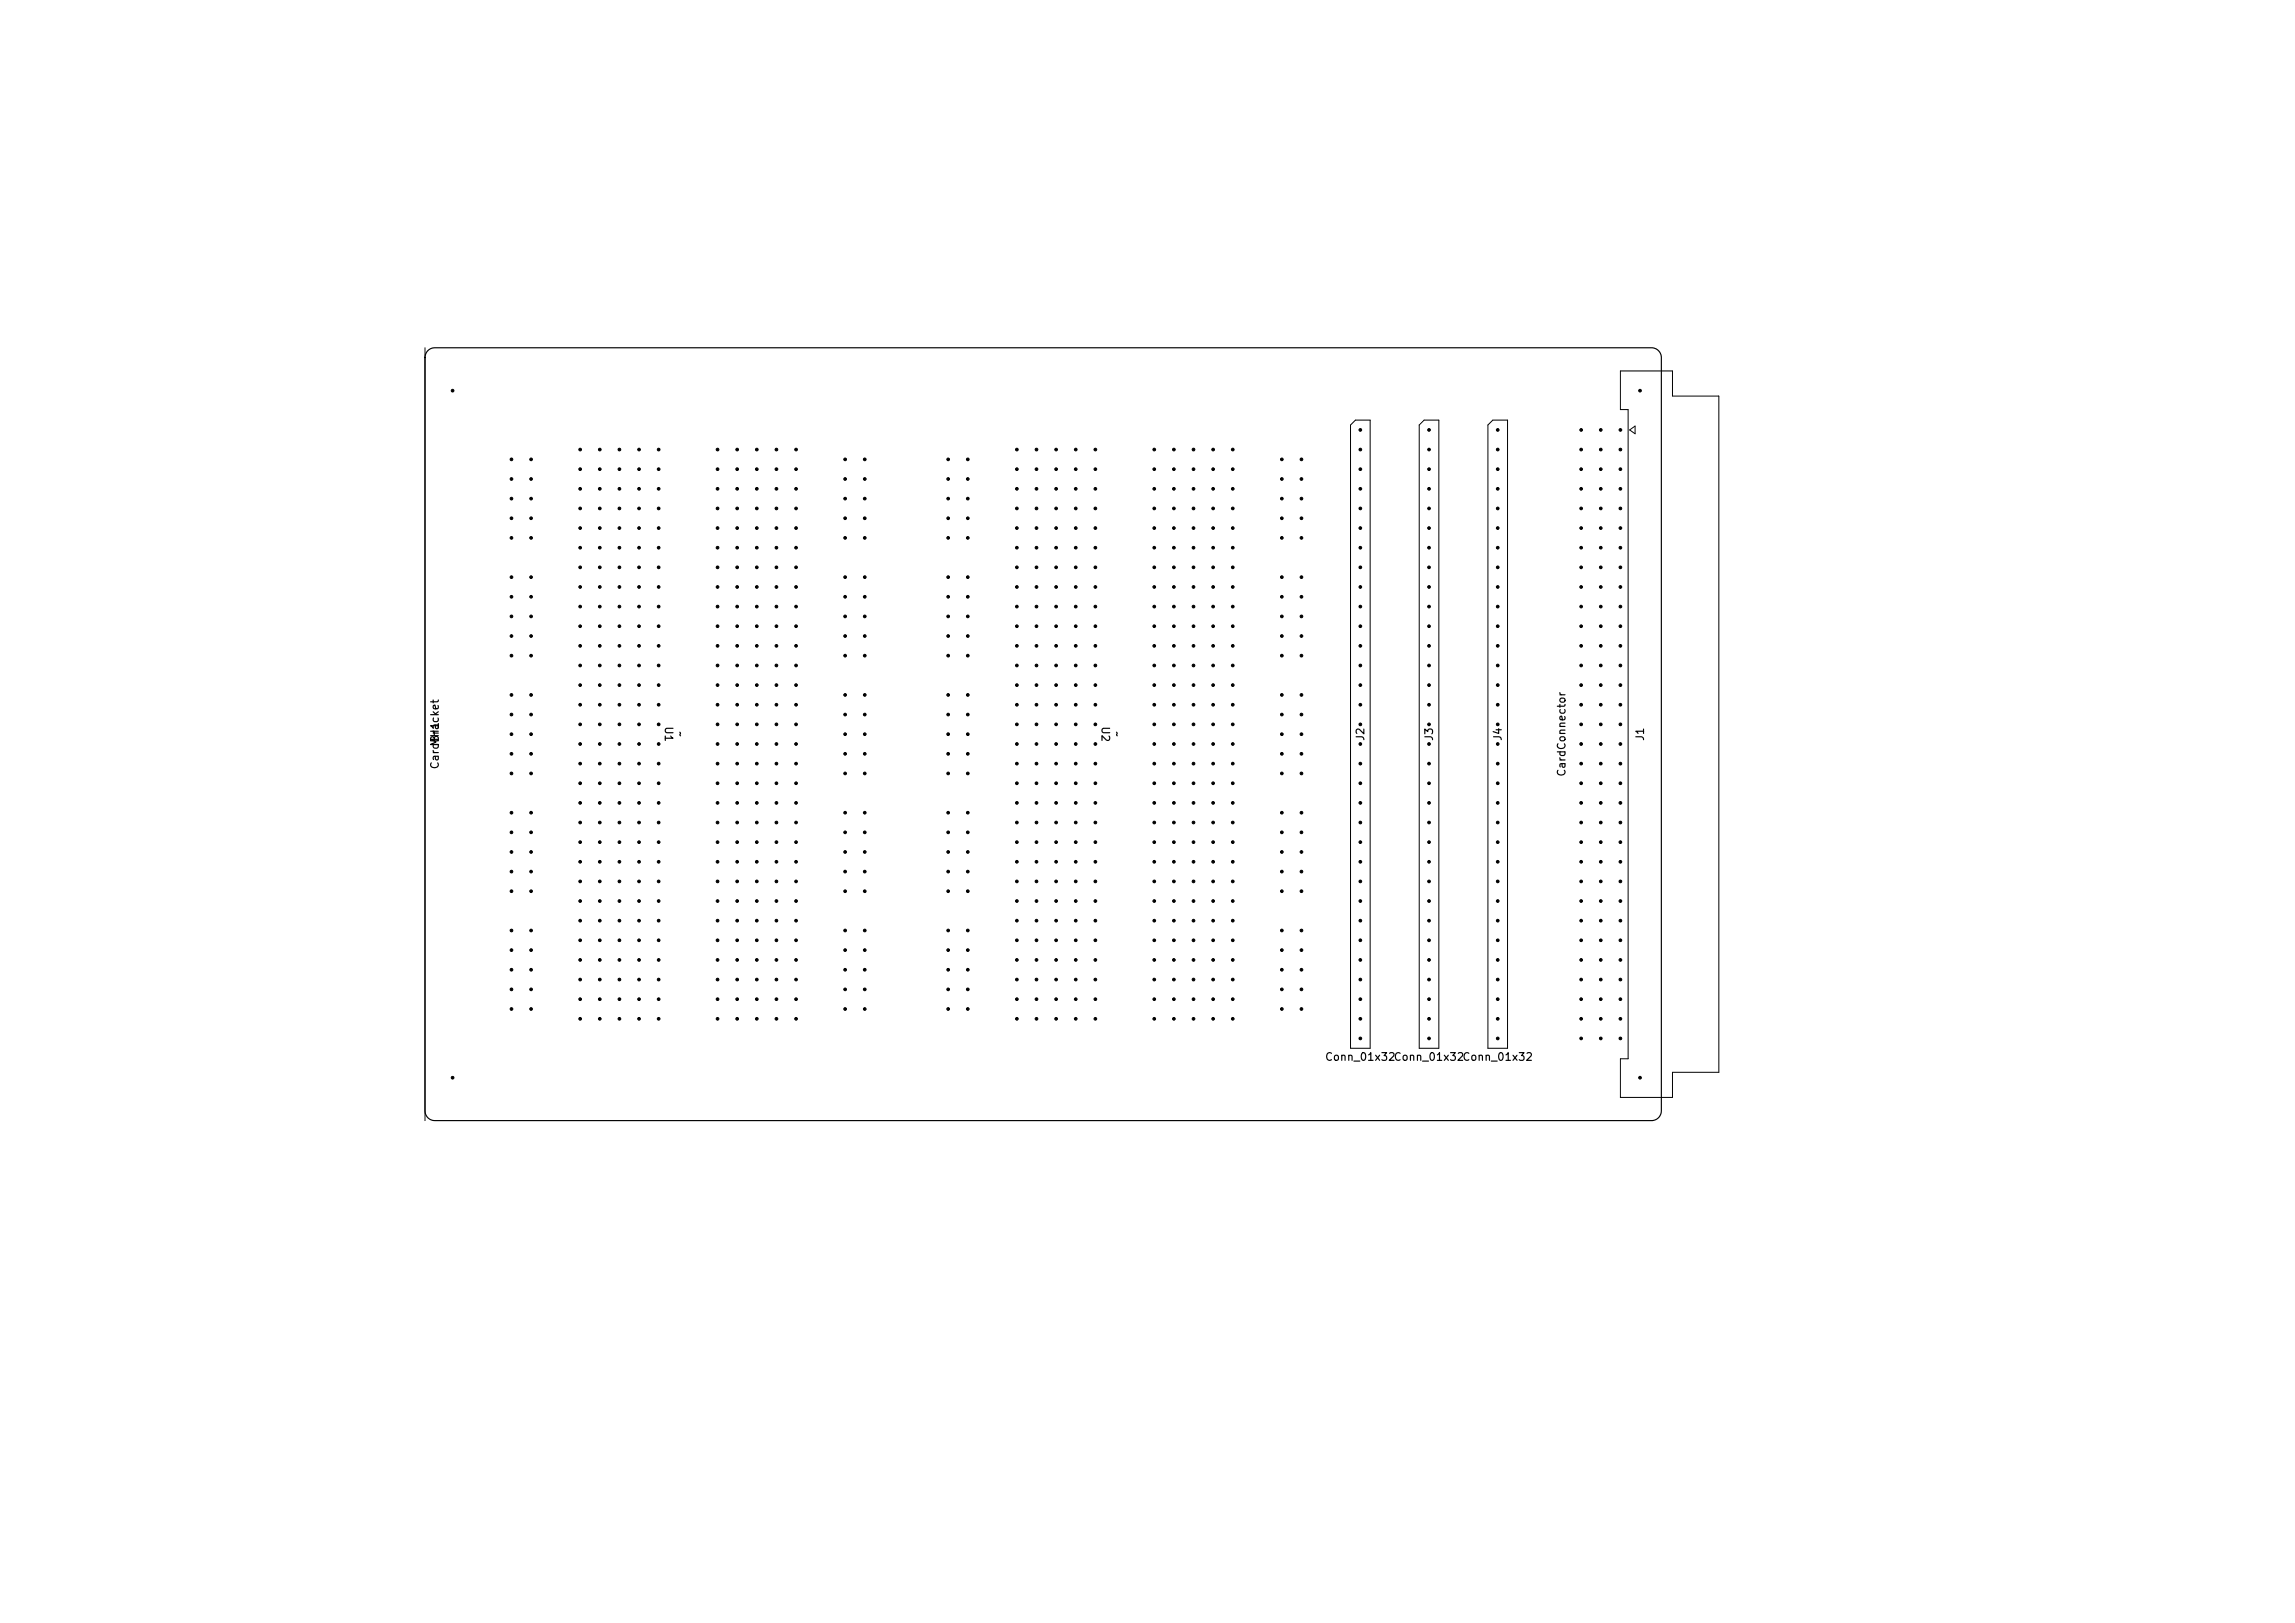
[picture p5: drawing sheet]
<svg xmlns="http://www.w3.org/2000/svg" width="297mm" height="210mm" viewBox="0 0 297 210" stroke-linecap="round" stroke-linejoin="round" font-family="sans-serif">
<defs><g id="words">
<g font-size="1">
<text x="85.8" y="93.9" transform="rotate(90 85.8 93.9)">U1</text>
<text x="87.3" y="94.5" transform="rotate(90 87.3 94.5)">~</text>
<text x="142.3" y="93.9" transform="rotate(90 142.3 93.9)">U2</text>
<text x="143.8" y="94.5" transform="rotate(90 143.8 94.5)">~</text>
<text x="176.8" y="96" transform="rotate(-90 176.8 96)">J2</text>
<text x="185.7" y="96" transform="rotate(-90 185.7 96)">J3</text>
<text x="194.6" y="96" transform="rotate(-90 194.6 96)">J4</text>
<text x="213" y="96" transform="rotate(-90 213 96)">J1</text>
<text x="57" y="99.6" transform="rotate(-90 57 99.6)">CardBracket</text>
<text x="57" y="96.7" transform="rotate(-90 57 96.7)">MH1</text>
<text x="202.8" y="100.6" transform="rotate(-90 202.8 100.6)">CardConnector</text>
<text x="171.4" y="137.5">Conn_01x32Conn_01x32Conn_01x32</text>
</g>
</g></defs>
<path d="M55 45v100M174.8 55l.6-.6h1.9v81.2h-2.5zM184.3 54.4h1.9v81.2h-2.5v-80.6zM193.2 54.4h1.9v81.2h-2.5v-80.6zM209.7 48h6.7v3.3h6v87.5h-6v3.2h-6.7v-5h1v-84h-1zM210.9 55.6l.7-.5v1z" fill="none" stroke="#000" stroke-width=".13"/>
<path d="M55.4 45.4l.3-.3 .6-.1h157.4a1.27 1.27 0 0 1 1.3 1.3v97.4a1.27 1.27 0 0 1-1.3 1.3h-157.4a1.27 1.27 0 0 1-1.3-1.3v-97.4l.1-.6z" fill="none" stroke="#000" stroke-width=".15"/>
<g fill="#000" stroke="#000" stroke-width=".13">
<circle cx="58.6" cy="50.6" r=".17"/>
<circle cx="66.2" cy="59.4" r=".17"/>
<circle cx="68.7" cy="59.4" r=".17"/>
<circle cx="75.1" cy="58.2" r=".17"/>
<circle cx="77.6" cy="58.2" r=".17"/>
<circle cx="80.2" cy="58.2" r=".17"/>
<circle cx="82.7" cy="58.2" r=".17"/>
<circle cx="85.2" cy="58.2" r=".17"/>
<circle cx="92.9" cy="58.2" r=".17"/>
<circle cx="95.4" cy="58.2" r=".17"/>
<circle cx="97.9" cy="58.2" r=".17"/>
<circle cx="100.5" cy="58.2" r=".17"/>
<circle cx="103" cy="58.2" r=".17"/>
<circle cx="109.4" cy="59.4" r=".17"/>
<circle cx="111.9" cy="59.4" r=".17"/>
<circle cx="122.7" cy="59.4" r=".17"/>
<circle cx="125.2" cy="59.4" r=".17"/>
<circle cx="131.6" cy="58.2" r=".17"/>
<circle cx="134.1" cy="58.2" r=".17"/>
<circle cx="136.7" cy="58.2" r=".17"/>
<circle cx="139.2" cy="58.2" r=".17"/>
<circle cx="141.8" cy="58.2" r=".17"/>
<circle cx="149.4" cy="58.2" r=".17"/>
<circle cx="151.9" cy="58.2" r=".17"/>
<circle cx="154.5" cy="58.2" r=".17"/>
<circle cx="157" cy="58.2" r=".17"/>
<circle cx="159.5" cy="58.2" r=".17"/>
<circle cx="165.9" cy="59.4" r=".17"/>
<circle cx="168.4" cy="59.4" r=".17"/>
<circle cx="176" cy="58.2" r=".17"/>
<circle cx="176" cy="55.6" r=".17"/>
<circle cx="184.9" cy="58.2" r=".17"/>
<circle cx="184.9" cy="55.6" r=".17"/>
<circle cx="193.8" cy="58.2" r=".17"/>
<circle cx="193.8" cy="55.6" r=".17"/>
<circle cx="204.6" cy="58.2" r=".17"/>
<circle cx="204.6" cy="55.6" r=".17"/>
<circle cx="207.2" cy="55.6" r=".17"/>
<circle cx="207.2" cy="58.2" r=".17"/>
<circle cx="209.7" cy="55.6" r=".17"/>
<circle cx="209.7" cy="58.2" r=".17"/>
<circle cx="212.2" cy="50.6" r=".17"/>
<circle cx="66.2" cy="79.8" r=".17"/>
<circle cx="66.2" cy="64.5" r=".17"/>
<circle cx="66.2" cy="69.6" r=".17"/>
<circle cx="66.2" cy="62" r=".17"/>
<circle cx="66.2" cy="67.1" r=".17"/>
<circle cx="66.2" cy="74.7" r=".17"/>
<circle cx="66.2" cy="77.2" r=".17"/>
<circle cx="68.7" cy="74.7" r=".17"/>
<circle cx="68.7" cy="79.8" r=".17"/>
<circle cx="68.7" cy="77.2" r=".17"/>
<circle cx="68.7" cy="67.1" r=".17"/>
<circle cx="68.7" cy="62" r=".17"/>
<circle cx="68.7" cy="69.6" r=".17"/>
<circle cx="68.7" cy="64.5" r=".17"/>
<circle cx="75.1" cy="68.3" r=".17"/>
<circle cx="75.1" cy="73.4" r=".17"/>
<circle cx="75.1" cy="70.9" r=".17"/>
<circle cx="75.1" cy="60.7" r=".17"/>
<circle cx="75.1" cy="65.8" r=".17"/>
<circle cx="75.1" cy="76" r=".17"/>
<circle cx="75.1" cy="63.3" r=".17"/>
<circle cx="75.1" cy="78.5" r=".17"/>
<circle cx="77.6" cy="76" r=".17"/>
<circle cx="77.6" cy="60.7" r=".17"/>
<circle cx="77.6" cy="78.5" r=".17"/>
<circle cx="77.6" cy="68.3" r=".17"/>
<circle cx="77.6" cy="70.9" r=".17"/>
<circle cx="77.6" cy="73.4" r=".17"/>
<circle cx="77.6" cy="65.8" r=".17"/>
<circle cx="77.6" cy="63.3" r=".17"/>
<circle cx="80.2" cy="68.3" r=".17"/>
<circle cx="80.2" cy="73.4" r=".17"/>
<circle cx="80.2" cy="76" r=".17"/>
<circle cx="80.2" cy="65.8" r=".17"/>
<circle cx="80.2" cy="60.7" r=".17"/>
<circle cx="80.2" cy="63.3" r=".17"/>
<circle cx="80.2" cy="70.9" r=".17"/>
<circle cx="80.2" cy="78.5" r=".17"/>
<circle cx="82.7" cy="73.4" r=".17"/>
<circle cx="82.7" cy="60.7" r=".17"/>
<circle cx="82.7" cy="68.3" r=".17"/>
<circle cx="82.7" cy="63.3" r=".17"/>
<circle cx="82.7" cy="78.5" r=".17"/>
<circle cx="82.7" cy="76" r=".17"/>
<circle cx="82.7" cy="65.8" r=".17"/>
<circle cx="82.7" cy="70.9" r=".17"/>
<circle cx="85.2" cy="70.9" r=".17"/>
<circle cx="85.2" cy="63.3" r=".17"/>
<circle cx="85.2" cy="68.3" r=".17"/>
<circle cx="85.2" cy="60.7" r=".17"/>
<circle cx="85.2" cy="76" r=".17"/>
<circle cx="85.2" cy="65.8" r=".17"/>
<circle cx="85.2" cy="78.5" r=".17"/>
<circle cx="85.2" cy="73.4" r=".17"/>
<circle cx="92.9" cy="63.3" r=".17"/>
<circle cx="92.9" cy="68.3" r=".17"/>
<circle cx="92.9" cy="70.9" r=".17"/>
<circle cx="92.9" cy="73.4" r=".17"/>
<circle cx="92.9" cy="78.5" r=".17"/>
<circle cx="92.9" cy="76" r=".17"/>
<circle cx="92.9" cy="60.7" r=".17"/>
<circle cx="92.9" cy="65.8" r=".17"/>
<circle cx="95.4" cy="68.3" r=".17"/>
<circle cx="95.4" cy="63.3" r=".17"/>
<circle cx="95.4" cy="70.9" r=".17"/>
<circle cx="95.4" cy="76" r=".17"/>
<circle cx="95.4" cy="60.7" r=".17"/>
<circle cx="95.4" cy="65.8" r=".17"/>
<circle cx="95.4" cy="78.5" r=".17"/>
<circle cx="95.4" cy="73.4" r=".17"/>
<circle cx="97.9" cy="78.5" r=".17"/>
<circle cx="97.9" cy="70.9" r=".17"/>
<circle cx="97.9" cy="76" r=".17"/>
<circle cx="97.9" cy="68.3" r=".17"/>
<circle cx="97.9" cy="65.8" r=".17"/>
<circle cx="97.9" cy="73.4" r=".17"/>
<circle cx="97.9" cy="60.7" r=".17"/>
<circle cx="97.9" cy="63.3" r=".17"/>
<circle cx="100.5" cy="78.5" r=".17"/>
<circle cx="100.5" cy="70.9" r=".17"/>
<circle cx="100.5" cy="73.4" r=".17"/>
<circle cx="100.5" cy="76" r=".17"/>
<circle cx="100.5" cy="60.7" r=".17"/>
<circle cx="100.5" cy="68.3" r=".17"/>
<circle cx="100.5" cy="63.3" r=".17"/>
<circle cx="100.5" cy="65.8" r=".17"/>
<circle cx="103" cy="60.7" r=".17"/>
<circle cx="103" cy="78.5" r=".17"/>
<circle cx="103" cy="68.3" r=".17"/>
<circle cx="103" cy="65.8" r=".17"/>
<circle cx="103" cy="70.9" r=".17"/>
<circle cx="103" cy="76" r=".17"/>
<circle cx="103" cy="63.3" r=".17"/>
<circle cx="103" cy="73.4" r=".17"/>
<circle cx="109.4" cy="64.5" r=".17"/>
<circle cx="109.4" cy="67.1" r=".17"/>
<circle cx="109.4" cy="62" r=".17"/>
<circle cx="109.4" cy="74.7" r=".17"/>
<circle cx="109.4" cy="79.8" r=".17"/>
<circle cx="109.4" cy="69.6" r=".17"/>
<circle cx="109.4" cy="77.2" r=".17"/>
<circle cx="111.9" cy="64.5" r=".17"/>
<circle cx="111.9" cy="74.7" r=".17"/>
<circle cx="111.9" cy="67.1" r=".17"/>
<circle cx="111.9" cy="62" r=".17"/>
<circle cx="111.9" cy="69.6" r=".17"/>
<circle cx="111.9" cy="77.2" r=".17"/>
<circle cx="111.9" cy="79.8" r=".17"/>
<circle cx="122.7" cy="69.6" r=".17"/>
<circle cx="122.7" cy="77.2" r=".17"/>
<circle cx="122.7" cy="64.5" r=".17"/>
<circle cx="122.7" cy="79.8" r=".17"/>
<circle cx="122.7" cy="67.1" r=".17"/>
<circle cx="122.7" cy="74.7" r=".17"/>
<circle cx="122.7" cy="62" r=".17"/>
<circle cx="125.2" cy="74.7" r=".17"/>
<circle cx="125.2" cy="67.1" r=".17"/>
<circle cx="125.2" cy="62" r=".17"/>
<circle cx="125.2" cy="79.8" r=".17"/>
<circle cx="125.2" cy="64.5" r=".17"/>
<circle cx="125.2" cy="77.2" r=".17"/>
<circle cx="125.2" cy="69.6" r=".17"/>
<circle cx="131.6" cy="68.3" r=".17"/>
<circle cx="131.6" cy="76" r=".17"/>
<circle cx="131.6" cy="70.9" r=".17"/>
<circle cx="131.6" cy="73.4" r=".17"/>
<circle cx="131.6" cy="63.3" r=".17"/>
<circle cx="131.6" cy="60.7" r=".17"/>
<circle cx="131.6" cy="78.5" r=".17"/>
<circle cx="131.6" cy="65.8" r=".17"/>
<circle cx="134.1" cy="76" r=".17"/>
<circle cx="134.1" cy="68.3" r=".17"/>
<circle cx="134.1" cy="70.9" r=".17"/>
<circle cx="134.1" cy="73.4" r=".17"/>
<circle cx="134.1" cy="78.5" r=".17"/>
<circle cx="134.1" cy="60.7" r=".17"/>
<circle cx="134.1" cy="63.3" r=".17"/>
<circle cx="134.1" cy="65.8" r=".17"/>
<circle cx="136.7" cy="60.7" r=".17"/>
<circle cx="136.7" cy="76" r=".17"/>
<circle cx="136.7" cy="68.3" r=".17"/>
<circle cx="136.7" cy="73.4" r=".17"/>
<circle cx="136.7" cy="78.5" r=".17"/>
<circle cx="136.7" cy="65.8" r=".17"/>
<circle cx="136.7" cy="70.9" r=".17"/>
<circle cx="136.7" cy="63.3" r=".17"/>
<circle cx="139.2" cy="68.3" r=".17"/>
<circle cx="139.2" cy="70.9" r=".17"/>
<circle cx="139.2" cy="76" r=".17"/>
<circle cx="139.2" cy="60.7" r=".17"/>
<circle cx="139.2" cy="63.3" r=".17"/>
<circle cx="139.2" cy="78.5" r=".17"/>
<circle cx="139.2" cy="73.4" r=".17"/>
<circle cx="139.2" cy="65.8" r=".17"/>
<circle cx="141.8" cy="70.9" r=".17"/>
<circle cx="141.8" cy="73.4" r=".17"/>
<circle cx="141.8" cy="76" r=".17"/>
<circle cx="141.8" cy="60.7" r=".17"/>
<circle cx="141.8" cy="78.5" r=".17"/>
<circle cx="141.8" cy="68.3" r=".17"/>
<circle cx="141.8" cy="65.8" r=".17"/>
<circle cx="141.8" cy="63.3" r=".17"/>
<circle cx="149.4" cy="73.4" r=".17"/>
<circle cx="149.4" cy="76" r=".17"/>
<circle cx="149.4" cy="70.9" r=".17"/>
<circle cx="149.4" cy="60.7" r=".17"/>
<circle cx="149.4" cy="68.3" r=".17"/>
<circle cx="149.4" cy="63.3" r=".17"/>
<circle cx="149.4" cy="78.5" r=".17"/>
<circle cx="149.4" cy="65.8" r=".17"/>
<circle cx="151.9" cy="60.7" r=".17"/>
<circle cx="151.9" cy="78.5" r=".17"/>
<circle cx="151.9" cy="70.9" r=".17"/>
<circle cx="151.9" cy="73.4" r=".17"/>
<circle cx="151.9" cy="76" r=".17"/>
<circle cx="151.9" cy="65.8" r=".17"/>
<circle cx="151.9" cy="68.3" r=".17"/>
<circle cx="151.9" cy="63.3" r=".17"/>
<circle cx="154.5" cy="60.7" r=".17"/>
<circle cx="154.5" cy="65.8" r=".17"/>
<circle cx="154.5" cy="78.5" r=".17"/>
<circle cx="154.5" cy="70.9" r=".17"/>
<circle cx="154.5" cy="73.4" r=".17"/>
<circle cx="154.5" cy="76" r=".17"/>
<circle cx="154.5" cy="63.3" r=".17"/>
<circle cx="154.5" cy="68.3" r=".17"/>
<circle cx="157" cy="63.3" r=".17"/>
<circle cx="157" cy="78.5" r=".17"/>
<circle cx="157" cy="65.8" r=".17"/>
<circle cx="157" cy="73.4" r=".17"/>
<circle cx="157" cy="76" r=".17"/>
<circle cx="157" cy="68.3" r=".17"/>
<circle cx="157" cy="60.7" r=".17"/>
<circle cx="157" cy="70.9" r=".17"/>
<circle cx="159.5" cy="60.7" r=".17"/>
<circle cx="159.5" cy="76" r=".17"/>
<circle cx="159.5" cy="68.3" r=".17"/>
<circle cx="159.5" cy="65.8" r=".17"/>
<circle cx="159.5" cy="70.9" r=".17"/>
<circle cx="159.5" cy="78.5" r=".17"/>
<circle cx="159.5" cy="63.3" r=".17"/>
<circle cx="159.5" cy="73.4" r=".17"/>
<circle cx="165.9" cy="74.7" r=".17"/>
<circle cx="165.9" cy="62" r=".17"/>
<circle cx="165.9" cy="79.8" r=".17"/>
<circle cx="165.9" cy="69.6" r=".17"/>
<circle cx="165.9" cy="77.2" r=".17"/>
<circle cx="165.9" cy="67.1" r=".17"/>
<circle cx="165.9" cy="64.5" r=".17"/>
<circle cx="168.4" cy="74.7" r=".17"/>
<circle cx="168.4" cy="64.5" r=".17"/>
<circle cx="168.4" cy="67.1" r=".17"/>
<circle cx="168.4" cy="79.8" r=".17"/>
<circle cx="168.4" cy="62" r=".17"/>
<circle cx="168.4" cy="69.6" r=".17"/>
<circle cx="168.4" cy="77.2" r=".17"/>
<circle cx="176" cy="65.8" r=".17"/>
<circle cx="176" cy="70.9" r=".17"/>
<circle cx="176" cy="78.5" r=".17"/>
<circle cx="176" cy="60.7" r=".17"/>
<circle cx="176" cy="73.4" r=".17"/>
<circle cx="176" cy="63.3" r=".17"/>
<circle cx="176" cy="68.3" r=".17"/>
<circle cx="176" cy="76" r=".17"/>
<circle cx="184.9" cy="68.3" r=".17"/>
<circle cx="184.9" cy="60.7" r=".17"/>
<circle cx="184.9" cy="78.5" r=".17"/>
<circle cx="184.9" cy="65.8" r=".17"/>
<circle cx="184.9" cy="63.3" r=".17"/>
<circle cx="184.9" cy="76" r=".17"/>
<circle cx="184.9" cy="70.9" r=".17"/>
<circle cx="184.9" cy="73.4" r=".17"/>
<circle cx="193.8" cy="60.7" r=".17"/>
<circle cx="193.8" cy="78.5" r=".17"/>
<circle cx="193.8" cy="65.8" r=".17"/>
<circle cx="193.8" cy="68.3" r=".17"/>
<circle cx="193.8" cy="76" r=".17"/>
<circle cx="193.8" cy="70.9" r=".17"/>
<circle cx="193.8" cy="73.4" r=".17"/>
<circle cx="193.8" cy="63.3" r=".17"/>
<circle cx="204.6" cy="63.3" r=".17"/>
<circle cx="204.6" cy="78.5" r=".17"/>
<circle cx="204.6" cy="68.3" r=".17"/>
<circle cx="204.6" cy="60.7" r=".17"/>
<circle cx="204.6" cy="65.8" r=".17"/>
<circle cx="204.6" cy="73.4" r=".17"/>
<circle cx="204.6" cy="76" r=".17"/>
<circle cx="204.6" cy="70.9" r=".17"/>
<circle cx="207.2" cy="76" r=".17"/>
<circle cx="207.2" cy="63.3" r=".17"/>
<circle cx="207.2" cy="60.7" r=".17"/>
<circle cx="207.2" cy="65.8" r=".17"/>
<circle cx="207.2" cy="70.9" r=".17"/>
<circle cx="207.2" cy="78.5" r=".17"/>
<circle cx="207.2" cy="68.3" r=".17"/>
<circle cx="207.2" cy="73.4" r=".17"/>
<circle cx="209.7" cy="63.3" r=".17"/>
<circle cx="209.7" cy="78.5" r=".17"/>
<circle cx="209.7" cy="60.7" r=".17"/>
<circle cx="209.7" cy="76" r=".17"/>
<circle cx="209.7" cy="65.8" r=".17"/>
<circle cx="209.7" cy="73.4" r=".17"/>
<circle cx="209.7" cy="68.3" r=".17"/>
<circle cx="209.7" cy="70.9" r=".17"/>
<circle cx="66.2" cy="82.3" r=".17"/>
<circle cx="66.2" cy="92.5" r=".17"/>
<circle cx="66.2" cy="95" r=".17"/>
<circle cx="66.2" cy="84.8" r=".17"/>
<circle cx="66.2" cy="89.9" r=".17"/>
<circle cx="66.2" cy="97.5" r=".17"/>
<circle cx="68.7" cy="84.8" r=".17"/>
<circle cx="68.7" cy="97.5" r=".17"/>
<circle cx="68.7" cy="89.9" r=".17"/>
<circle cx="68.7" cy="92.5" r=".17"/>
<circle cx="68.7" cy="82.3" r=".17"/>
<circle cx="68.7" cy="95" r=".17"/>
<circle cx="75.1" cy="93.7" r=".17"/>
<circle cx="75.1" cy="81" r=".17"/>
<circle cx="75.1" cy="91.2" r=".17"/>
<circle cx="75.1" cy="86.1" r=".17"/>
<circle cx="75.1" cy="96.3" r=".17"/>
<circle cx="75.1" cy="88.7" r=".17"/>
<circle cx="75.1" cy="98.8" r=".17"/>
<circle cx="75.1" cy="83.6" r=".17"/>
<circle cx="77.6" cy="96.3" r=".17"/>
<circle cx="77.6" cy="81" r=".17"/>
<circle cx="77.6" cy="93.7" r=".17"/>
<circle cx="77.6" cy="83.6" r=".17"/>
<circle cx="77.6" cy="86.1" r=".17"/>
<circle cx="77.6" cy="88.7" r=".17"/>
<circle cx="77.6" cy="91.2" r=".17"/>
<circle cx="77.6" cy="98.8" r=".17"/>
<circle cx="80.2" cy="91.2" r=".17"/>
<circle cx="80.2" cy="93.7" r=".17"/>
<circle cx="80.2" cy="88.7" r=".17"/>
<circle cx="80.2" cy="83.6" r=".17"/>
<circle cx="80.2" cy="98.8" r=".17"/>
<circle cx="80.2" cy="81" r=".17"/>
<circle cx="80.2" cy="86.1" r=".17"/>
<circle cx="80.2" cy="96.3" r=".17"/>
<circle cx="82.7" cy="81" r=".17"/>
<circle cx="82.7" cy="93.7" r=".17"/>
<circle cx="82.7" cy="96.3" r=".17"/>
<circle cx="82.7" cy="98.8" r=".17"/>
<circle cx="82.7" cy="83.6" r=".17"/>
<circle cx="82.7" cy="88.7" r=".17"/>
<circle cx="82.7" cy="91.2" r=".17"/>
<circle cx="82.7" cy="86.1" r=".17"/>
<circle cx="85.2" cy="88.7" r=".17"/>
<circle cx="85.2" cy="91.2" r=".17"/>
<circle cx="85.2" cy="98.8" r=".17"/>
<circle cx="85.2" cy="86.1" r=".17"/>
<circle cx="85.2" cy="83.6" r=".17"/>
<circle cx="85.2" cy="81" r=".17"/>
<circle cx="85.2" cy="93.7" r=".17"/>
<circle cx="85.2" cy="96.3" r=".17"/>
<circle cx="92.9" cy="93.7" r=".17"/>
<circle cx="92.9" cy="83.6" r=".17"/>
<circle cx="92.9" cy="91.2" r=".17"/>
<circle cx="92.9" cy="96.3" r=".17"/>
<circle cx="92.9" cy="88.7" r=".17"/>
<circle cx="92.9" cy="98.8" r=".17"/>
<circle cx="92.9" cy="81" r=".17"/>
<circle cx="92.9" cy="86.1" r=".17"/>
<circle cx="95.4" cy="83.6" r=".17"/>
<circle cx="95.4" cy="88.7" r=".17"/>
<circle cx="95.4" cy="91.2" r=".17"/>
<circle cx="95.4" cy="98.8" r=".17"/>
<circle cx="95.4" cy="81" r=".17"/>
<circle cx="95.4" cy="93.7" r=".17"/>
<circle cx="95.4" cy="86.1" r=".17"/>
<circle cx="95.4" cy="96.3" r=".17"/>
<circle cx="97.9" cy="98.8" r=".17"/>
<circle cx="97.9" cy="81" r=".17"/>
<circle cx="97.9" cy="86.1" r=".17"/>
<circle cx="97.9" cy="88.7" r=".17"/>
<circle cx="97.9" cy="93.7" r=".17"/>
<circle cx="97.9" cy="83.6" r=".17"/>
<circle cx="97.9" cy="96.3" r=".17"/>
<circle cx="97.9" cy="91.2" r=".17"/>
<circle cx="100.5" cy="93.7" r=".17"/>
<circle cx="100.5" cy="96.3" r=".17"/>
<circle cx="100.5" cy="83.6" r=".17"/>
<circle cx="100.5" cy="88.7" r=".17"/>
<circle cx="100.5" cy="91.2" r=".17"/>
<circle cx="100.5" cy="86.1" r=".17"/>
<circle cx="100.5" cy="98.8" r=".17"/>
<circle cx="100.5" cy="81" r=".17"/>
<circle cx="103" cy="93.7" r=".17"/>
<circle cx="103" cy="86.1" r=".17"/>
<circle cx="103" cy="83.6" r=".17"/>
<circle cx="103" cy="81" r=".17"/>
<circle cx="103" cy="91.2" r=".17"/>
<circle cx="103" cy="96.3" r=".17"/>
<circle cx="103" cy="98.8" r=".17"/>
<circle cx="103" cy="88.7" r=".17"/>
<circle cx="109.4" cy="95" r=".17"/>
<circle cx="109.4" cy="82.3" r=".17"/>
<circle cx="109.4" cy="97.5" r=".17"/>
<circle cx="109.4" cy="89.9" r=".17"/>
<circle cx="109.4" cy="92.5" r=".17"/>
<circle cx="109.4" cy="84.8" r=".17"/>
<circle cx="111.9" cy="82.3" r=".17"/>
<circle cx="111.9" cy="84.8" r=".17"/>
<circle cx="111.9" cy="92.5" r=".17"/>
<circle cx="111.9" cy="89.9" r=".17"/>
<circle cx="111.9" cy="95" r=".17"/>
<circle cx="111.9" cy="97.5" r=".17"/>
<circle cx="122.7" cy="97.5" r=".17"/>
<circle cx="122.7" cy="82.3" r=".17"/>
<circle cx="122.7" cy="89.9" r=".17"/>
<circle cx="122.7" cy="92.5" r=".17"/>
<circle cx="122.7" cy="95" r=".17"/>
<circle cx="122.7" cy="84.8" r=".17"/>
<circle cx="125.2" cy="89.9" r=".17"/>
<circle cx="125.2" cy="92.5" r=".17"/>
<circle cx="125.2" cy="82.3" r=".17"/>
<circle cx="125.2" cy="95" r=".17"/>
<circle cx="125.2" cy="97.5" r=".17"/>
<circle cx="125.2" cy="84.8" r=".17"/>
<circle cx="131.6" cy="83.6" r=".17"/>
<circle cx="131.6" cy="98.8" r=".17"/>
<circle cx="131.6" cy="93.7" r=".17"/>
<circle cx="131.6" cy="81" r=".17"/>
<circle cx="131.6" cy="88.7" r=".17"/>
<circle cx="131.6" cy="91.2" r=".17"/>
<circle cx="131.6" cy="86.1" r=".17"/>
<circle cx="131.6" cy="96.3" r=".17"/>
<circle cx="134.1" cy="83.6" r=".17"/>
<circle cx="134.1" cy="88.7" r=".17"/>
<circle cx="134.1" cy="98.8" r=".17"/>
<circle cx="134.1" cy="91.2" r=".17"/>
<circle cx="134.1" cy="81" r=".17"/>
<circle cx="134.1" cy="86.1" r=".17"/>
<circle cx="134.1" cy="93.7" r=".17"/>
<circle cx="134.1" cy="96.3" r=".17"/>
<circle cx="136.7" cy="86.1" r=".17"/>
<circle cx="136.7" cy="91.2" r=".17"/>
<circle cx="136.7" cy="93.7" r=".17"/>
<circle cx="136.7" cy="96.3" r=".17"/>
<circle cx="136.7" cy="83.6" r=".17"/>
<circle cx="136.7" cy="81" r=".17"/>
<circle cx="136.7" cy="88.7" r=".17"/>
<circle cx="136.7" cy="98.8" r=".17"/>
<circle cx="139.2" cy="88.7" r=".17"/>
<circle cx="139.2" cy="91.2" r=".17"/>
<circle cx="139.2" cy="81" r=".17"/>
<circle cx="139.2" cy="83.6" r=".17"/>
<circle cx="139.2" cy="98.8" r=".17"/>
<circle cx="139.2" cy="86.1" r=".17"/>
<circle cx="139.2" cy="93.7" r=".17"/>
<circle cx="139.2" cy="96.3" r=".17"/>
<circle cx="141.8" cy="91.2" r=".17"/>
<circle cx="141.8" cy="93.7" r=".17"/>
<circle cx="141.8" cy="96.3" r=".17"/>
<circle cx="141.8" cy="83.6" r=".17"/>
<circle cx="141.8" cy="98.8" r=".17"/>
<circle cx="141.8" cy="81" r=".17"/>
<circle cx="141.8" cy="86.1" r=".17"/>
<circle cx="141.8" cy="88.7" r=".17"/>
<circle cx="149.4" cy="83.6" r=".17"/>
<circle cx="149.4" cy="88.7" r=".17"/>
<circle cx="149.4" cy="91.2" r=".17"/>
<circle cx="149.4" cy="98.8" r=".17"/>
<circle cx="149.4" cy="81" r=".17"/>
<circle cx="149.4" cy="93.7" r=".17"/>
<circle cx="149.4" cy="86.1" r=".17"/>
<circle cx="149.4" cy="96.3" r=".17"/>
<circle cx="151.9" cy="93.7" r=".17"/>
<circle cx="151.9" cy="96.3" r=".17"/>
<circle cx="151.9" cy="81" r=".17"/>
<circle cx="151.9" cy="83.6" r=".17"/>
<circle cx="151.9" cy="86.1" r=".17"/>
<circle cx="151.9" cy="88.7" r=".17"/>
<circle cx="151.9" cy="91.2" r=".17"/>
<circle cx="151.9" cy="98.8" r=".17"/>
<circle cx="154.5" cy="81" r=".17"/>
<circle cx="154.5" cy="86.1" r=".17"/>
<circle cx="154.5" cy="91.2" r=".17"/>
<circle cx="154.5" cy="93.7" r=".17"/>
<circle cx="154.5" cy="96.3" r=".17"/>
<circle cx="154.5" cy="83.6" r=".17"/>
<circle cx="154.5" cy="88.7" r=".17"/>
<circle cx="154.5" cy="98.8" r=".17"/>
<circle cx="157" cy="81" r=".17"/>
<circle cx="157" cy="83.6" r=".17"/>
<circle cx="157" cy="96.3" r=".17"/>
<circle cx="157" cy="86.1" r=".17"/>
<circle cx="157" cy="91.2" r=".17"/>
<circle cx="157" cy="93.7" r=".17"/>
<circle cx="157" cy="88.7" r=".17"/>
<circle cx="157" cy="98.8" r=".17"/>
<circle cx="159.5" cy="81" r=".17"/>
<circle cx="159.5" cy="86.1" r=".17"/>
<circle cx="159.5" cy="88.7" r=".17"/>
<circle cx="159.5" cy="93.7" r=".17"/>
<circle cx="159.5" cy="96.3" r=".17"/>
<circle cx="159.5" cy="98.8" r=".17"/>
<circle cx="159.5" cy="83.6" r=".17"/>
<circle cx="159.5" cy="91.2" r=".17"/>
<circle cx="165.9" cy="84.8" r=".17"/>
<circle cx="165.9" cy="92.5" r=".17"/>
<circle cx="165.9" cy="82.3" r=".17"/>
<circle cx="165.9" cy="97.5" r=".17"/>
<circle cx="165.9" cy="95" r=".17"/>
<circle cx="165.9" cy="89.9" r=".17"/>
<circle cx="168.4" cy="82.3" r=".17"/>
<circle cx="168.4" cy="95" r=".17"/>
<circle cx="168.4" cy="84.8" r=".17"/>
<circle cx="168.4" cy="97.5" r=".17"/>
<circle cx="168.4" cy="89.9" r=".17"/>
<circle cx="168.4" cy="92.5" r=".17"/>
<circle cx="176" cy="81" r=".17"/>
<circle cx="176" cy="88.7" r=".17"/>
<circle cx="176" cy="93.7" r=".17"/>
<circle cx="176" cy="83.6" r=".17"/>
<circle cx="176" cy="86.1" r=".17"/>
<circle cx="176" cy="91.2" r=".17"/>
<circle cx="176" cy="96.3" r=".17"/>
<circle cx="176" cy="98.8" r=".17"/>
<circle cx="184.9" cy="86.1" r=".17"/>
<circle cx="184.9" cy="83.6" r=".17"/>
<circle cx="184.9" cy="93.7" r=".17"/>
<circle cx="184.9" cy="81" r=".17"/>
<circle cx="184.9" cy="96.3" r=".17"/>
<circle cx="184.9" cy="88.7" r=".17"/>
<circle cx="184.9" cy="98.8" r=".17"/>
<circle cx="184.9" cy="91.2" r=".17"/>
<circle cx="193.8" cy="81" r=".17"/>
<circle cx="193.8" cy="86.1" r=".17"/>
<circle cx="193.8" cy="96.3" r=".17"/>
<circle cx="193.8" cy="83.6" r=".17"/>
<circle cx="193.8" cy="93.7" r=".17"/>
<circle cx="193.8" cy="91.2" r=".17"/>
<circle cx="193.8" cy="98.8" r=".17"/>
<circle cx="193.8" cy="88.7" r=".17"/>
<circle cx="204.6" cy="81" r=".17"/>
<circle cx="204.6" cy="86.1" r=".17"/>
<circle cx="204.6" cy="88.7" r=".17"/>
<circle cx="204.6" cy="91.2" r=".17"/>
<circle cx="204.6" cy="93.7" r=".17"/>
<circle cx="204.6" cy="96.3" r=".17"/>
<circle cx="204.6" cy="98.8" r=".17"/>
<circle cx="204.6" cy="83.6" r=".17"/>
<circle cx="207.2" cy="81" r=".17"/>
<circle cx="207.2" cy="86.1" r=".17"/>
<circle cx="207.2" cy="88.7" r=".17"/>
<circle cx="207.2" cy="98.8" r=".17"/>
<circle cx="207.2" cy="83.6" r=".17"/>
<circle cx="207.2" cy="91.2" r=".17"/>
<circle cx="207.2" cy="93.7" r=".17"/>
<circle cx="207.2" cy="96.3" r=".17"/>
<circle cx="209.7" cy="81" r=".17"/>
<circle cx="209.7" cy="88.7" r=".17"/>
<circle cx="209.7" cy="98.8" r=".17"/>
<circle cx="209.7" cy="83.6" r=".17"/>
<circle cx="209.7" cy="86.1" r=".17"/>
<circle cx="209.7" cy="91.2" r=".17"/>
<circle cx="209.7" cy="93.7" r=".17"/>
<circle cx="209.7" cy="96.3" r=".17"/>
<circle cx="66.2" cy="112.8" r=".17"/>
<circle cx="66.2" cy="100.1" r=".17"/>
<circle cx="66.2" cy="107.7" r=".17"/>
<circle cx="66.2" cy="105.2" r=".17"/>
<circle cx="66.2" cy="115.3" r=".17"/>
<circle cx="66.2" cy="110.2" r=".17"/>
<circle cx="68.7" cy="112.8" r=".17"/>
<circle cx="68.7" cy="107.7" r=".17"/>
<circle cx="68.7" cy="105.2" r=".17"/>
<circle cx="68.7" cy="100.1" r=".17"/>
<circle cx="68.7" cy="110.2" r=".17"/>
<circle cx="68.7" cy="115.3" r=".17"/>
<circle cx="75.1" cy="106.4" r=".17"/>
<circle cx="75.1" cy="111.5" r=".17"/>
<circle cx="75.1" cy="114.1" r=".17"/>
<circle cx="75.1" cy="119.1" r=".17"/>
<circle cx="75.1" cy="101.4" r=".17"/>
<circle cx="75.1" cy="109" r=".17"/>
<circle cx="75.1" cy="103.9" r=".17"/>
<circle cx="75.1" cy="116.6" r=".17"/>
<circle cx="77.6" cy="101.4" r=".17"/>
<circle cx="77.6" cy="109" r=".17"/>
<circle cx="77.6" cy="111.5" r=".17"/>
<circle cx="77.6" cy="116.6" r=".17"/>
<circle cx="77.6" cy="119.1" r=".17"/>
<circle cx="77.6" cy="106.4" r=".17"/>
<circle cx="77.6" cy="114.1" r=".17"/>
<circle cx="77.6" cy="103.9" r=".17"/>
<circle cx="80.2" cy="101.4" r=".17"/>
<circle cx="80.2" cy="106.4" r=".17"/>
<circle cx="80.2" cy="111.5" r=".17"/>
<circle cx="80.2" cy="109" r=".17"/>
<circle cx="80.2" cy="116.6" r=".17"/>
<circle cx="80.2" cy="103.9" r=".17"/>
<circle cx="80.2" cy="114.1" r=".17"/>
<circle cx="80.2" cy="119.1" r=".17"/>
<circle cx="82.7" cy="119.1" r=".17"/>
<circle cx="82.7" cy="111.5" r=".17"/>
<circle cx="82.7" cy="106.4" r=".17"/>
<circle cx="82.7" cy="103.9" r=".17"/>
<circle cx="82.7" cy="109" r=".17"/>
<circle cx="82.7" cy="116.6" r=".17"/>
<circle cx="82.7" cy="114.1" r=".17"/>
<circle cx="82.7" cy="101.4" r=".17"/>
<circle cx="85.2" cy="116.6" r=".17"/>
<circle cx="85.2" cy="111.5" r=".17"/>
<circle cx="85.2" cy="106.4" r=".17"/>
<circle cx="85.2" cy="114.1" r=".17"/>
<circle cx="85.2" cy="101.4" r=".17"/>
<circle cx="85.2" cy="103.9" r=".17"/>
<circle cx="85.2" cy="109" r=".17"/>
<circle cx="85.2" cy="119.1" r=".17"/>
<circle cx="92.9" cy="101.4" r=".17"/>
<circle cx="92.9" cy="114.1" r=".17"/>
<circle cx="92.9" cy="116.6" r=".17"/>
<circle cx="92.9" cy="111.5" r=".17"/>
<circle cx="92.9" cy="103.9" r=".17"/>
<circle cx="92.9" cy="106.4" r=".17"/>
<circle cx="92.9" cy="109" r=".17"/>
<circle cx="92.9" cy="119.1" r=".17"/>
<circle cx="95.4" cy="101.4" r=".17"/>
<circle cx="95.4" cy="106.4" r=".17"/>
<circle cx="95.4" cy="114.1" r=".17"/>
<circle cx="95.4" cy="109" r=".17"/>
<circle cx="95.4" cy="116.6" r=".17"/>
<circle cx="95.4" cy="103.9" r=".17"/>
<circle cx="95.4" cy="111.5" r=".17"/>
<circle cx="95.4" cy="119.1" r=".17"/>
<circle cx="97.9" cy="111.5" r=".17"/>
<circle cx="97.9" cy="109" r=".17"/>
<circle cx="97.9" cy="101.4" r=".17"/>
<circle cx="97.9" cy="106.4" r=".17"/>
<circle cx="97.9" cy="116.6" r=".17"/>
<circle cx="97.9" cy="119.1" r=".17"/>
<circle cx="97.9" cy="103.9" r=".17"/>
<circle cx="97.9" cy="114.1" r=".17"/>
<circle cx="100.5" cy="103.9" r=".17"/>
<circle cx="100.5" cy="116.6" r=".17"/>
<circle cx="100.5" cy="106.4" r=".17"/>
<circle cx="100.5" cy="101.4" r=".17"/>
<circle cx="100.5" cy="111.5" r=".17"/>
<circle cx="100.5" cy="114.1" r=".17"/>
<circle cx="100.5" cy="119.1" r=".17"/>
<circle cx="100.5" cy="109" r=".17"/>
<circle cx="103" cy="116.6" r=".17"/>
<circle cx="103" cy="111.5" r=".17"/>
<circle cx="103" cy="109" r=".17"/>
<circle cx="103" cy="119.1" r=".17"/>
<circle cx="103" cy="103.9" r=".17"/>
<circle cx="103" cy="114.1" r=".17"/>
<circle cx="103" cy="106.4" r=".17"/>
<circle cx="103" cy="101.4" r=".17"/>
<circle cx="109.4" cy="100.1" r=".17"/>
<circle cx="109.4" cy="110.2" r=".17"/>
<circle cx="109.4" cy="112.8" r=".17"/>
<circle cx="109.4" cy="115.3" r=".17"/>
<circle cx="109.4" cy="105.2" r=".17"/>
<circle cx="109.4" cy="107.7" r=".17"/>
<circle cx="111.9" cy="110.2" r=".17"/>
<circle cx="111.9" cy="115.3" r=".17"/>
<circle cx="111.9" cy="100.1" r=".17"/>
<circle cx="111.9" cy="107.7" r=".17"/>
<circle cx="111.9" cy="112.8" r=".17"/>
<circle cx="111.9" cy="105.2" r=".17"/>
<circle cx="122.7" cy="107.7" r=".17"/>
<circle cx="122.7" cy="110.2" r=".17"/>
<circle cx="122.7" cy="112.8" r=".17"/>
<circle cx="122.7" cy="100.1" r=".17"/>
<circle cx="122.7" cy="115.3" r=".17"/>
<circle cx="122.7" cy="105.2" r=".17"/>
<circle cx="125.2" cy="112.8" r=".17"/>
<circle cx="125.2" cy="100.1" r=".17"/>
<circle cx="125.2" cy="105.2" r=".17"/>
<circle cx="125.2" cy="110.2" r=".17"/>
<circle cx="125.2" cy="115.3" r=".17"/>
<circle cx="125.2" cy="107.7" r=".17"/>
<circle cx="131.6" cy="103.9" r=".17"/>
<circle cx="131.6" cy="111.5" r=".17"/>
<circle cx="131.6" cy="114.1" r=".17"/>
<circle cx="131.6" cy="101.4" r=".17"/>
<circle cx="131.6" cy="106.4" r=".17"/>
<circle cx="131.6" cy="109" r=".17"/>
<circle cx="131.6" cy="119.1" r=".17"/>
<circle cx="131.6" cy="116.6" r=".17"/>
<circle cx="134.1" cy="103.9" r=".17"/>
<circle cx="134.1" cy="101.4" r=".17"/>
<circle cx="134.1" cy="111.5" r=".17"/>
<circle cx="134.1" cy="109" r=".17"/>
<circle cx="134.1" cy="119.1" r=".17"/>
<circle cx="134.1" cy="114.1" r=".17"/>
<circle cx="134.1" cy="106.4" r=".17"/>
<circle cx="134.1" cy="116.6" r=".17"/>
<circle cx="136.7" cy="116.6" r=".17"/>
<circle cx="136.7" cy="103.9" r=".17"/>
<circle cx="136.7" cy="114.1" r=".17"/>
<circle cx="136.7" cy="106.4" r=".17"/>
<circle cx="136.7" cy="109" r=".17"/>
<circle cx="136.7" cy="111.5" r=".17"/>
<circle cx="136.7" cy="101.4" r=".17"/>
<circle cx="136.7" cy="119.1" r=".17"/>
<circle cx="139.2" cy="119.1" r=".17"/>
<circle cx="139.2" cy="101.4" r=".17"/>
<circle cx="139.2" cy="103.9" r=".17"/>
<circle cx="139.2" cy="111.5" r=".17"/>
<circle cx="139.2" cy="114.1" r=".17"/>
<circle cx="139.2" cy="106.4" r=".17"/>
<circle cx="139.2" cy="109" r=".17"/>
<circle cx="139.2" cy="116.6" r=".17"/>
<circle cx="141.8" cy="103.9" r=".17"/>
<circle cx="141.8" cy="114.1" r=".17"/>
<circle cx="141.8" cy="106.4" r=".17"/>
<circle cx="141.8" cy="101.4" r=".17"/>
<circle cx="141.8" cy="111.5" r=".17"/>
<circle cx="141.8" cy="116.6" r=".17"/>
<circle cx="141.8" cy="119.1" r=".17"/>
<circle cx="141.8" cy="109" r=".17"/>
<circle cx="149.4" cy="111.5" r=".17"/>
<circle cx="149.4" cy="101.4" r=".17"/>
<circle cx="149.4" cy="106.4" r=".17"/>
<circle cx="149.4" cy="116.6" r=".17"/>
<circle cx="149.4" cy="114.1" r=".17"/>
<circle cx="149.4" cy="109" r=".17"/>
<circle cx="149.4" cy="119.1" r=".17"/>
<circle cx="149.4" cy="103.9" r=".17"/>
<circle cx="151.9" cy="101.4" r=".17"/>
<circle cx="151.9" cy="106.4" r=".17"/>
<circle cx="151.9" cy="116.6" r=".17"/>
<circle cx="151.9" cy="109" r=".17"/>
<circle cx="151.9" cy="111.5" r=".17"/>
<circle cx="151.9" cy="114.1" r=".17"/>
<circle cx="151.9" cy="119.1" r=".17"/>
<circle cx="151.9" cy="103.9" r=".17"/>
<circle cx="154.5" cy="116.6" r=".17"/>
<circle cx="154.5" cy="119.1" r=".17"/>
<circle cx="154.5" cy="106.4" r=".17"/>
<circle cx="154.5" cy="109" r=".17"/>
<circle cx="154.5" cy="101.4" r=".17"/>
<circle cx="154.5" cy="103.9" r=".17"/>
<circle cx="154.5" cy="111.5" r=".17"/>
<circle cx="154.5" cy="114.1" r=".17"/>
<circle cx="157" cy="106.4" r=".17"/>
<circle cx="157" cy="111.5" r=".17"/>
<circle cx="157" cy="116.6" r=".17"/>
<circle cx="157" cy="101.4" r=".17"/>
<circle cx="157" cy="109" r=".17"/>
<circle cx="157" cy="119.1" r=".17"/>
<circle cx="157" cy="103.9" r=".17"/>
<circle cx="157" cy="114.1" r=".17"/>
<circle cx="159.5" cy="101.4" r=".17"/>
<circle cx="159.5" cy="109" r=".17"/>
<circle cx="159.5" cy="111.5" r=".17"/>
<circle cx="159.5" cy="116.6" r=".17"/>
<circle cx="159.5" cy="119.1" r=".17"/>
<circle cx="159.5" cy="103.9" r=".17"/>
<circle cx="159.5" cy="106.4" r=".17"/>
<circle cx="159.5" cy="114.1" r=".17"/>
<circle cx="165.9" cy="112.8" r=".17"/>
<circle cx="165.9" cy="105.2" r=".17"/>
<circle cx="165.9" cy="107.7" r=".17"/>
<circle cx="165.9" cy="110.2" r=".17"/>
<circle cx="165.9" cy="115.3" r=".17"/>
<circle cx="165.9" cy="100.1" r=".17"/>
<circle cx="168.4" cy="100.1" r=".17"/>
<circle cx="168.4" cy="110.2" r=".17"/>
<circle cx="168.4" cy="112.8" r=".17"/>
<circle cx="168.4" cy="115.3" r=".17"/>
<circle cx="168.4" cy="107.7" r=".17"/>
<circle cx="168.4" cy="105.2" r=".17"/>
<circle cx="176" cy="106.4" r=".17"/>
<circle cx="176" cy="114.1" r=".17"/>
<circle cx="176" cy="101.4" r=".17"/>
<circle cx="176" cy="109" r=".17"/>
<circle cx="176" cy="116.6" r=".17"/>
<circle cx="176" cy="103.9" r=".17"/>
<circle cx="176" cy="119.1" r=".17"/>
<circle cx="176" cy="111.5" r=".17"/>
<circle cx="184.9" cy="106.4" r=".17"/>
<circle cx="184.9" cy="109" r=".17"/>
<circle cx="184.9" cy="103.9" r=".17"/>
<circle cx="184.9" cy="114.1" r=".17"/>
<circle cx="184.9" cy="119.1" r=".17"/>
<circle cx="184.9" cy="116.6" r=".17"/>
<circle cx="184.9" cy="101.4" r=".17"/>
<circle cx="184.9" cy="111.5" r=".17"/>
<circle cx="193.8" cy="116.6" r=".17"/>
<circle cx="193.8" cy="109" r=".17"/>
<circle cx="193.8" cy="103.9" r=".17"/>
<circle cx="193.8" cy="106.4" r=".17"/>
<circle cx="193.8" cy="119.1" r=".17"/>
<circle cx="193.8" cy="114.1" r=".17"/>
<circle cx="193.8" cy="101.4" r=".17"/>
<circle cx="193.8" cy="111.5" r=".17"/>
<circle cx="204.6" cy="106.4" r=".17"/>
<circle cx="204.6" cy="109" r=".17"/>
<circle cx="204.6" cy="101.4" r=".17"/>
<circle cx="204.6" cy="103.9" r=".17"/>
<circle cx="204.6" cy="111.5" r=".17"/>
<circle cx="204.6" cy="116.6" r=".17"/>
<circle cx="204.6" cy="114.1" r=".17"/>
<circle cx="204.6" cy="119.1" r=".17"/>
<circle cx="207.2" cy="109" r=".17"/>
<circle cx="207.2" cy="111.5" r=".17"/>
<circle cx="207.2" cy="119.1" r=".17"/>
<circle cx="207.2" cy="103.9" r=".17"/>
<circle cx="207.2" cy="114.1" r=".17"/>
<circle cx="207.2" cy="106.4" r=".17"/>
<circle cx="207.2" cy="116.6" r=".17"/>
<circle cx="207.2" cy="101.4" r=".17"/>
<circle cx="209.7" cy="109" r=".17"/>
<circle cx="209.7" cy="111.5" r=".17"/>
<circle cx="209.7" cy="116.6" r=".17"/>
<circle cx="209.7" cy="119.1" r=".17"/>
<circle cx="209.7" cy="101.4" r=".17"/>
<circle cx="209.7" cy="106.4" r=".17"/>
<circle cx="209.7" cy="114.1" r=".17"/>
<circle cx="209.7" cy="103.9" r=".17"/>
<circle cx="58.6" cy="139.5" r=".17"/>
<circle cx="66.2" cy="128" r=".17"/>
<circle cx="66.2" cy="130.6" r=".17"/>
<circle cx="66.2" cy="120.4" r=".17"/>
<circle cx="66.2" cy="122.9" r=".17"/>
<circle cx="66.2" cy="125.5" r=".17"/>
<circle cx="68.7" cy="130.6" r=".17"/>
<circle cx="68.7" cy="128" r=".17"/>
<circle cx="68.7" cy="120.4" r=".17"/>
<circle cx="68.7" cy="125.5" r=".17"/>
<circle cx="68.7" cy="122.9" r=".17"/>
<circle cx="75.1" cy="129.3" r=".17"/>
<circle cx="75.1" cy="131.8" r=".17"/>
<circle cx="75.1" cy="126.8" r=".17"/>
<circle cx="75.1" cy="121.7" r=".17"/>
<circle cx="75.1" cy="124.2" r=".17"/>
<circle cx="77.6" cy="129.3" r=".17"/>
<circle cx="77.6" cy="131.8" r=".17"/>
<circle cx="77.6" cy="126.8" r=".17"/>
<circle cx="77.6" cy="121.7" r=".17"/>
<circle cx="77.6" cy="124.2" r=".17"/>
<circle cx="80.2" cy="129.3" r=".17"/>
<circle cx="80.2" cy="131.8" r=".17"/>
<circle cx="80.2" cy="126.8" r=".17"/>
<circle cx="80.2" cy="121.7" r=".17"/>
<circle cx="80.2" cy="124.2" r=".17"/>
<circle cx="82.7" cy="129.3" r=".17"/>
<circle cx="82.7" cy="131.8" r=".17"/>
<circle cx="82.7" cy="126.8" r=".17"/>
<circle cx="82.7" cy="124.2" r=".17"/>
<circle cx="82.7" cy="121.7" r=".17"/>
<circle cx="85.2" cy="131.8" r=".17"/>
<circle cx="85.2" cy="129.3" r=".17"/>
<circle cx="85.2" cy="126.8" r=".17"/>
<circle cx="85.2" cy="124.2" r=".17"/>
<circle cx="85.2" cy="121.7" r=".17"/>
<circle cx="92.9" cy="131.8" r=".17"/>
<circle cx="92.9" cy="129.3" r=".17"/>
<circle cx="92.9" cy="126.8" r=".17"/>
<circle cx="92.9" cy="121.7" r=".17"/>
<circle cx="92.9" cy="124.2" r=".17"/>
<circle cx="95.4" cy="129.3" r=".17"/>
<circle cx="95.4" cy="131.8" r=".17"/>
<circle cx="95.4" cy="126.8" r=".17"/>
<circle cx="95.4" cy="121.7" r=".17"/>
<circle cx="95.4" cy="124.2" r=".17"/>
<circle cx="97.9" cy="131.8" r=".17"/>
<circle cx="97.9" cy="129.3" r=".17"/>
<circle cx="97.9" cy="126.8" r=".17"/>
<circle cx="97.9" cy="121.7" r=".17"/>
<circle cx="97.9" cy="124.2" r=".17"/>
<circle cx="100.5" cy="131.8" r=".17"/>
<circle cx="100.5" cy="129.3" r=".17"/>
<circle cx="100.5" cy="126.8" r=".17"/>
<circle cx="100.5" cy="121.7" r=".17"/>
<circle cx="100.5" cy="124.2" r=".17"/>
<circle cx="103" cy="131.8" r=".17"/>
<circle cx="103" cy="129.3" r=".17"/>
<circle cx="103" cy="126.8" r=".17"/>
<circle cx="103" cy="124.2" r=".17"/>
<circle cx="103" cy="121.7" r=".17"/>
<circle cx="109.4" cy="128" r=".17"/>
<circle cx="109.4" cy="130.6" r=".17"/>
<circle cx="109.4" cy="122.9" r=".17"/>
<circle cx="109.4" cy="125.5" r=".17"/>
<circle cx="109.4" cy="120.4" r=".17"/>
<circle cx="111.9" cy="130.6" r=".17"/>
<circle cx="111.9" cy="128" r=".17"/>
<circle cx="111.9" cy="125.5" r=".17"/>
<circle cx="111.9" cy="122.9" r=".17"/>
<circle cx="111.9" cy="120.4" r=".17"/>
<circle cx="122.7" cy="128" r=".17"/>
<circle cx="122.7" cy="130.6" r=".17"/>
<circle cx="122.7" cy="125.5" r=".17"/>
<circle cx="122.7" cy="120.4" r=".17"/>
<circle cx="122.7" cy="122.9" r=".17"/>
<circle cx="125.2" cy="128" r=".17"/>
<circle cx="125.2" cy="130.6" r=".17"/>
<circle cx="125.2" cy="125.5" r=".17"/>
<circle cx="125.2" cy="122.9" r=".17"/>
<circle cx="125.2" cy="120.4" r=".17"/>
<circle cx="131.6" cy="129.3" r=".17"/>
<circle cx="131.6" cy="131.8" r=".17"/>
<circle cx="131.6" cy="126.8" r=".17"/>
<circle cx="131.6" cy="121.7" r=".17"/>
<circle cx="131.6" cy="124.2" r=".17"/>
<circle cx="134.1" cy="131.8" r=".17"/>
<circle cx="134.1" cy="129.3" r=".17"/>
<circle cx="134.1" cy="126.8" r=".17"/>
<circle cx="134.1" cy="124.2" r=".17"/>
<circle cx="134.1" cy="121.7" r=".17"/>
<circle cx="136.7" cy="131.8" r=".17"/>
<circle cx="136.7" cy="129.3" r=".17"/>
<circle cx="136.7" cy="126.8" r=".17"/>
<circle cx="136.7" cy="124.2" r=".17"/>
<circle cx="136.7" cy="121.7" r=".17"/>
<circle cx="139.2" cy="129.3" r=".17"/>
<circle cx="139.2" cy="131.8" r=".17"/>
<circle cx="139.2" cy="126.8" r=".17"/>
<circle cx="139.2" cy="121.7" r=".17"/>
<circle cx="139.2" cy="124.2" r=".17"/>
<circle cx="141.8" cy="129.3" r=".17"/>
<circle cx="141.8" cy="131.8" r=".17"/>
<circle cx="141.8" cy="126.8" r=".17"/>
<circle cx="141.8" cy="121.7" r=".17"/>
<circle cx="141.8" cy="124.2" r=".17"/>
<circle cx="149.4" cy="131.8" r=".17"/>
<circle cx="149.4" cy="129.3" r=".17"/>
<circle cx="149.4" cy="126.8" r=".17"/>
<circle cx="149.4" cy="121.7" r=".17"/>
<circle cx="149.4" cy="124.2" r=".17"/>
<circle cx="151.9" cy="129.3" r=".17"/>
<circle cx="151.9" cy="131.8" r=".17"/>
<circle cx="151.9" cy="126.8" r=".17"/>
<circle cx="151.9" cy="121.7" r=".17"/>
<circle cx="151.9" cy="124.2" r=".17"/>
<circle cx="154.5" cy="131.8" r=".17"/>
<circle cx="154.5" cy="129.3" r=".17"/>
<circle cx="154.5" cy="126.8" r=".17"/>
<circle cx="154.5" cy="121.7" r=".17"/>
<circle cx="154.5" cy="124.2" r=".17"/>
<circle cx="157" cy="129.3" r=".17"/>
<circle cx="157" cy="131.8" r=".17"/>
<circle cx="157" cy="126.8" r=".17"/>
<circle cx="157" cy="121.7" r=".17"/>
<circle cx="157" cy="124.2" r=".17"/>
<circle cx="159.5" cy="131.8" r=".17"/>
<circle cx="159.5" cy="129.3" r=".17"/>
<circle cx="159.5" cy="126.8" r=".17"/>
<circle cx="159.5" cy="121.7" r=".17"/>
<circle cx="159.5" cy="124.2" r=".17"/>
<circle cx="165.9" cy="128" r=".17"/>
<circle cx="165.9" cy="130.6" r=".17"/>
<circle cx="165.9" cy="120.4" r=".17"/>
<circle cx="165.9" cy="122.9" r=".17"/>
<circle cx="165.9" cy="125.5" r=".17"/>
<circle cx="168.4" cy="128" r=".17"/>
<circle cx="168.4" cy="130.6" r=".17"/>
<circle cx="168.4" cy="120.4" r=".17"/>
<circle cx="168.4" cy="122.9" r=".17"/>
<circle cx="168.4" cy="125.5" r=".17"/>
<circle cx="176" cy="129.3" r=".17"/>
<circle cx="176" cy="131.8" r=".17"/>
<circle cx="176" cy="134.4" r=".17"/>
<circle cx="176" cy="126.8" r=".17"/>
<circle cx="176" cy="124.2" r=".17"/>
<circle cx="176" cy="121.7" r=".17"/>
<circle cx="184.9" cy="129.3" r=".17"/>
<circle cx="184.9" cy="131.8" r=".17"/>
<circle cx="184.9" cy="134.4" r=".17"/>
<circle cx="184.9" cy="126.8" r=".17"/>
<circle cx="184.9" cy="124.2" r=".17"/>
<circle cx="184.9" cy="121.7" r=".17"/>
<circle cx="193.8" cy="134.4" r=".17"/>
<circle cx="193.8" cy="131.8" r=".17"/>
<circle cx="193.8" cy="129.3" r=".17"/>
<circle cx="193.8" cy="126.8" r=".17"/>
<circle cx="193.8" cy="124.2" r=".17"/>
<circle cx="193.8" cy="121.7" r=".17"/>
<circle cx="204.6" cy="134.4" r=".17"/>
<circle cx="204.6" cy="131.8" r=".17"/>
<circle cx="204.6" cy="129.3" r=".17"/>
<circle cx="204.6" cy="126.8" r=".17"/>
<circle cx="204.6" cy="121.7" r=".17"/>
<circle cx="204.6" cy="124.2" r=".17"/>
<circle cx="207.2" cy="131.8" r=".17"/>
<circle cx="207.2" cy="134.4" r=".17"/>
<circle cx="207.2" cy="129.3" r=".17"/>
<circle cx="207.2" cy="126.8" r=".17"/>
<circle cx="207.2" cy="124.2" r=".17"/>
<circle cx="207.2" cy="121.7" r=".17"/>
<circle cx="209.7" cy="129.3" r=".17"/>
<circle cx="209.7" cy="131.8" r=".17"/>
<circle cx="209.7" cy="134.4" r=".17"/>
<circle cx="209.7" cy="126.8" r=".17"/>
<circle cx="209.7" cy="121.7" r=".17"/>
<circle cx="209.7" cy="124.2" r=".17"/>
<circle cx="212.2" cy="139.5" r=".17"/>
</g>
<use href="#words"/>
</svg>
